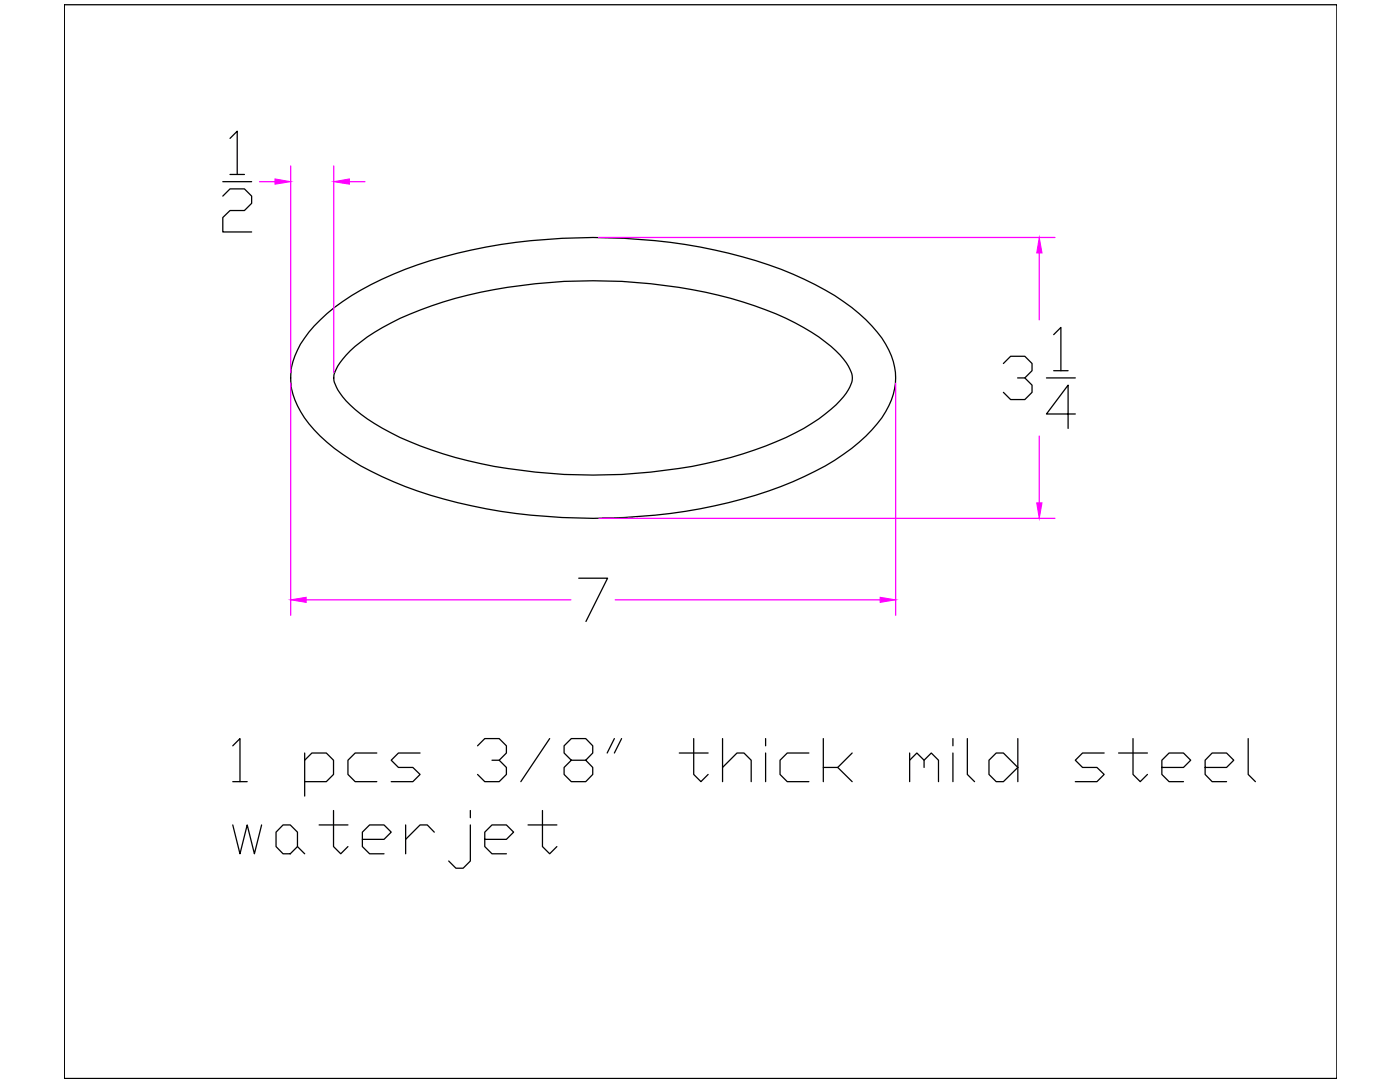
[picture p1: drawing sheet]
<svg xmlns="http://www.w3.org/2000/svg" width="279mm" height="216mm" viewBox="0 0 279 216" stroke-linecap="round" stroke-linejoin="round" font-family="sans-serif">
<!-- layer: 0 -->
<g fill="none" stroke="#000" stroke-width=".25">
<path d="M12.8 .9h254v214.3h-254zM44.5 39.1l1.4-1.4h2.9l1.4 1.4v1.5l-1.4 1.4h-2.9l-1.4 1.4v2.9h5.7M44.5 36.3h5.7M45.9 27.6l1.4-1.4v8.6M45.9 34.8h2.9M62.7 65a44.4 44.4 0 0 1 15.8-10.3 103.6 103.6 0 0 1 39.9-7.3 104 104 0 0 1 39.9 7.3 44.9 44.9 0 0 1 15.7 10.3 14.8 14.8 0 0 1 4.7 11.5 16.3 16.3 0 0 1-4.7 9.3 44.6 44.6 0 0 1-15.7 10.3 104 104 0 0 1-39.9 7.3 104 104 0 0 1-39.9-7.3 42.8 42.8 0 0 1-16.8-11.5 14.4 14.4 0 0 1-3.6-10.3 16.5 16.5 0 0 1 4.6-9.3zM69.9 70a44.7 44.7 0 0 1 16.3-9 106.2 106.2 0 0 1 62.1-.7 49.9 49.9 0 0 1 17.5 8.8 11.6 11.6 0 0 1 4.3 5.8 5.9 5.9 0 0 1-1.8 4.3 34 34 0 0 1-13.4 9 90.7 90.7 0 0 1-30.8 6.5 105.4 105.4 0 0 1-35.7-4.1 50.9 50.9 0 0 1-17.5-8.9 12.3 12.3 0 0 1-4.3-5.7 5.7 5.7 0 0 1 1.8-4.3zM200.3 72.5l1.4-1.4h2.8l1.5 1.4v1.5l-1.5 1.4h-1.4M204.5 75.4l1.5 1.4v1.5l-1.5 1.4h-2.8l-1.4-1.4M208.8 75.4h5.8M210.3 66.8l1.4-1.5v8.7M210.3 74h2.9"/>
<path d="M214.6 82.6h-5.8l4.4-5.8v8.7M115.5 115.4h5.8l-4.4 8.6M46.5 148.8l1.4-1.4v8.6M46.5 156h2.8M60.8 151.7l1.4-1.4h2.9l1.5 1.4v2.8l-1.5 1.5h-4.3M60.8 150.3v8.5M75.2 150.3h-4.3l-1.5 1.4v2.8l1.5 1.5h4.3M83.8 150.3h-4.3l-1.4 1.4 1.4 1.4h2.9l1.4 1.4-1.4 1.5h-4.3M95.3 148.8l1.4-1.4h2.9l1.5 1.4v1.5l-1.5 1.4h-1.4M99.6 151.7l1.5 1.4v1.4l-1.5 1.5h-2.9l-1.4-1.5M109.7 147.4l-5.8 8.6M114 151.7l-1.4-1.4v-1.5l1.4-1.4h2.9l1.4 1.4v1.5l-1.4 1.4h-2.9l-1.4 1.4v1.4l1.4 1.5h2.9l1.4-1.5v-1.4l-1.4-1.4"/>
<path d="M122.6 147.4l-1.4 2.9M124.1 147.4l-1.5 2.9M135.6 150.3h5.7M138.4 147.4v7.1l1.5 1.5 1.4-1.5M144.2 153.1l2.9-2.8h1.4l1.4 1.4v4.3M144.2 147.4v8.6M152.8 147.4v1.4M152.8 150.3v5.7M161.4 150.3h-4.3l-1.4 1.4v2.8l1.4 1.5h4.3M164.3 147.4v8.6M167.2 153.1l2.9 2.9M170.1 150.3l-2.9 2.8h-2.9"/>
<path d="M181.5 151.7l1.5-1.4 1.4 1.4v1.4M181.5 150.3v5.7M184.4 151.7l1.5-1.4 1.4 1.4v4.3M190.2 147.4v1.4M190.2 150.3v5.7M193.1 147.4v7.1l1.4 1.5M197.4 151.7l1.4-1.4h1.5l2.8 2.8-2.8 2.9h-1.5l-1.4-1.5zM203.1 147.4v8.6M220.4 150.3h-4.4l-1.4 1.4 1.4 1.4h2.9l1.5 1.4-1.5 1.5h-4.3M223.2 150.3h5.8M226.1 147.4v7.1l1.5 1.5 1.4-1.5M231.9 153.1h4.3l1.4-1.4-1.4-1.4h-2.9l-1.4 1.4v2.8l1.4 1.5h2.9"/>
<path d="M240.5 153.1h4.3l1.4-1.4-1.4-1.4h-2.9l-1.4 1.4v2.8l1.4 1.5h2.9M249.1 147.4v7.1l1.4 1.5M46.5 164.6l1.4 5.8 1.4-5.8 1.5 5.8 1.4-5.8M56.5 164.6h1.4l1.5 1.4v2.9l-1.5 1.5h-1.4l-1.4-1.5v-2.9zM59.4 168.9l1.4 1.5M63.7 164.6h5.7M66.6 161.7v7.2l1.4 1.5 1.4-1.5M72.3 167.5h4.3l1.5-1.5-1.5-1.4h-2.8l-1.5 1.4v2.9l1.5 1.5h2.8M81 164.6v5.8M86.7 166l-1.4-1.4h-1.5l-2.8 2.9M93.9 164.6v7.2l-1.5 1.4h-1.4l-1.5-1.4M93.9 161.7v1.5"/>
<path d="M96.7 167.5h4.4l1.4-1.5-1.4-1.4h-2.9l-1.5 1.4v2.9l1.5 1.5h2.9M105.4 164.6h5.7M108.3 161.7v7.2l1.4 1.5 1.4-1.5"/>
</g>
<path d="M51.8 36.3h3.1M58 33.1v41.3M66.6 33.1v41.3M69.7 36.3h3.1M119.4 47.4h91.1M207.4 50.5v13.3M58 76.5v46.3M178.7 76.5v46.3M207.4 87v13.3M61.1 119.7h52.8M119.5 103.4h91M122.8 119.7h52.9" fill="none" stroke="#f0f" stroke-width=".25"/>
<g fill="#f0f" stroke="#f0f" stroke-width=".2">
<path d="M207.4 47.4l.6 3.1h-1.1z"/>
<path d="M206.9 100.3h1.1l-.6 3.1z"/>
<path d="M175.7 119.2l3 .5-3 .5z"/>
<path d="M58 119.7l3.1-.5v1z"/>
<path d="M66.6 36.3l3.1-.6v1.1z"/>
<path d="M54.9 35.7l3.1 .6-3.1 .5z"/>
</g>
</svg>
